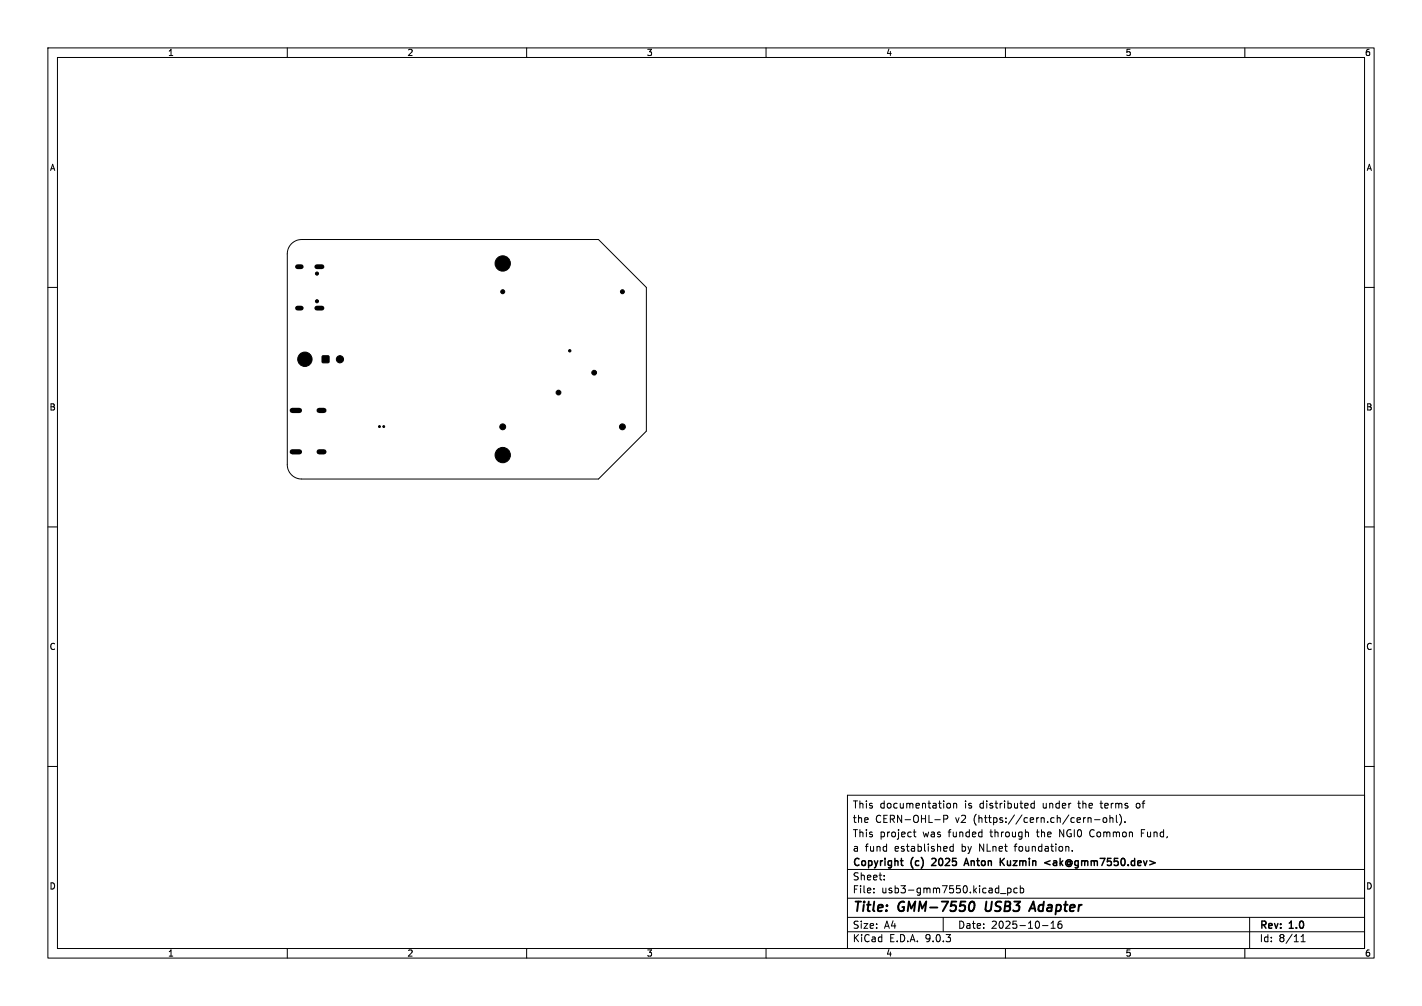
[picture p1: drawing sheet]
<svg xmlns="http://www.w3.org/2000/svg" width="297mm" height="210mm" viewBox="0 0 297 210" stroke-linecap="round" stroke-linejoin="round" font-family="sans-serif">
<defs><g id="words">
<g font-size="2.8">
<text x="178" y="190.9">Title:</text>
<text x="187.7" y="190.9">GMM-7550</text>
<text x="206.6" y="190.9">USB3</text>
<text x="216.9" y="190.9">Adapter</text>
</g>
<g font-size="2.1">
<text x="178" y="172">the</text>
<text x="178" y="169">This</text>
<text x="182.8" y="172">CERN-OHL-P</text>
<text x="183.7" y="169">documentation</text>
<text x="199.6" y="172">v2</text>
<text x="201.5" y="169">is</text>
<text x="203.5" y="172">(https://cern.ch/cern-ohl).</text>
<text x="204.7" y="169">distributed</text>
<text x="218" y="169">under</text>
<text x="225.6" y="169">the</text>
<text x="230.4" y="169">terms</text>
<text x="238" y="169">of</text>
<text x="178" y="178">a</text>
<text x="178" y="175">This</text>
<text x="180.7" y="178">fund</text>
<text x="183.7" y="175">project</text>
<text x="186.9" y="178">established</text>
<text x="192.8" y="175">was</text>
<text x="198.2" y="175">funded</text>
<text x="201" y="178">by</text>
<text x="204.7" y="178">NLnet</text>
<text x="207.1" y="175">through</text>
<text x="212.3" y="178">foundation.</text>
<text x="217" y="175">the</text>
<text x="221.8" y="175">NGI0</text>
<text x="228.3" y="175">Common</text>
<text x="239.1" y="175">Fund,</text>
<text x="178" y="184">Sheet:</text>
<text x="178" y="181.2">Copyright</text>
<text x="190.3" y="181.2">(c)</text>
<text x="195.3" y="181.2">2025</text>
<text x="202.8" y="181.2">Anton</text>
<text x="210.8" y="181.2">Kuzmin</text>
<text x="220.6" y="181.2">&lt;ak@gmm7550.dev&gt;</text>
<text x="178" y="186.7">File:</text>
<text x="184.1" y="186.7">usb3-gmm7550.kicad_pcb</text>
<text x="178" y="196.9">KiCad</text>
<text x="178" y="194.1">Size:</text>
<text x="184.7" y="194.1">A4</text>
<text x="185.7" y="196.9">E.D.A.</text>
<text x="193.3" y="196.9">9.0.3</text>
<text x="200" y="194.1">Date:</text>
<text x="207" y="194.1">2025-10-16</text>
<text x="263" y="194.3">Rev:</text>
<text x="263" y="196.9">Id:</text>
<text x="267.1" y="196.9">8/11</text>
<text x="269.4" y="194.3">1.0</text>
</g>
<g font-size="1.8">
<text x="35" y="11.9">1</text>
<text x="85" y="11.9">2</text>
<text x="135" y="11.9">3</text>
<text x="185" y="11.9">4</text>
<text x="235" y="11.9">5</text>
<text x="285" y="11.9">6</text>
<text x="10.3" y="35.9">A</text>
<text x="285.4" y="35.9">A</text>
<text x="10.3" y="85.9">B</text>
<text x="285.3" y="85.9">B</text>
<text x="10.3" y="135.9">C</text>
<text x="285.3" y="135.9">C</text>
<text x="10.3" y="185.9">D</text>
<text x="285.3" y="185.9">D</text>
<text x="35" y="199.9">1</text>
<text x="85" y="199.9">2</text>
<text x="135" y="199.9">3</text>
<text x="185" y="199.9">4</text>
<text x="235" y="199.9">5</text>
<text x="285" y="199.9">6</text>
</g>
</g></defs>
<g fill="none" stroke="#000" stroke-width=".21">
<path d="M10 10h277v190h-277zM12 12h273v186h-273zM60 10v2M110 10v2M160 10v2M210 10v2M260 10v2M60.9 50.9a3 3 0 0 1 2.1-.9h62l10 10v30l-10 10h-62a3 3 0 0 1-3-3v-44a3 3 0 0 1 .9-2.1zM10 60h2M285 60h2M10 110h2M285 110h2"/>
<path d="M10 160h2M177 166h108v32h-108zM190.7 173.7h.6M191 173.2v1.3l.3 .2M197.1 171l.7-.1 .2-.2-.1-.4-.8-.1v1.5M197.9 167.8l.3-.1 .3 .3-.1 .6h-.5M199.1 176.2v1.5M199.1 176.8l-.4-.1-.3 .3 .1 .6h.6M199.2 167.8l.2-.1 .3 .1 .1 .9M199.2 167.7v1M214.7 173.8l.1 .9M216 167.8l-.4-.1-.3 .3 .2 .6h.5"/>
<path d="M216 167.2v1.5M223.2 176.8v.9M224 177.6v.1M227.2 170.7v1M227.2 170.8l.3-.1 .3 .1 .1 .9M227.7 173.6v.7M228.6 171.1h1.1M230.5 170.8l.4-.1 .3 .3v.4l-.3 .3-.4-.1-.1-.2zM231.8 170.8l.2-.1 .4 .1 .1 .9M231.8 170.2v1.5M233.2 170.2v1.3l.2 .2M233.8 170a1.72 1.72 0 0 1 0 2.3"/>
<path d="M235 171.6v.1M237.4 167.8v.8M238.4 173.9h.5M239.1 173.2h-.7v1.5M285 160h2M60 198v2M110 198v2M160 198v2M177 194.5h108M177 191.5h108M177 187.5h108M177 181.5h108"/>
<path d="M182.5 186.3v.1M182.5 185.5v.1M184.7 183.6v.1M184.7 182.8v.1M197 191.5v3M209 186.5h1.1M210 198v2M210.5 185.4v1.5M210.5 185.5l.4-.1 .3 .3-.2 .6h-.5M212.5 185.5l-.5-.1-.3 .3 .2 .6h.6M213.1 185.5l.4-.1 .3 .3-.1 .6h-.6M213.1 184.9v1.5"/>
<path d="M217.7 193.2h1.2M219.5 193.8h.9M219.5 192.7l.5-.4v1.5M221.2 192.4a1.17 1.17 0 0 0-.1 1.3h.6l.1-.5-.3-.3h-.4l-.1 .3M260 198v2M261 191.5v6.5M271.7 196.6h.9M271.7 195.5l.5-.4v1.5"/>
</g>
<path d="M202.6 188.6l.2-.3 .4-.1a1.19 1.19 0 0 1-.5 2l-.1-.1M206 188.2l-.2 1.6 .4 .4M214.9 190.2l.9-2 .5 2M215.2 189.6h.9" fill="none" stroke="#000" stroke-width=".4"/>
<path d="M188.1 179.7h.5M194.7 179.3h-.1M195.4 179.8l-.8 .9h.9M209.1 179.8l.7 .9M209.8 179.2l-.9 .8M219.3 179.7l-1.1 .4 1.1 .4M188.5 180.7h.1M201.3 180.7l.5-1.5 .5 1.5M201.5 180.3h.7M220.1 180.2v.4" fill="none" stroke="#000" stroke-width=".3"/>
<path d="M61 85.7h1.5M61 94.3h1.5M66.7 85.7h1M66.7 94.3h1" fill="none" stroke="#000" stroke-width="1.1"/>
<g fill="#000" stroke="#000" stroke-width=".21">
<path d="M67.3 74.3h1.4v1.4h-1.4z"/>
<circle cx="66.2" cy="57.1" r=".33"/>
<circle cx="105" cy="55" r="1.6"/>
<circle cx="63.7" cy="75" r="1.5"/>
<circle cx="66.2" cy="62.9" r=".33"/>
<circle cx="71" cy="75" r=".75"/>
<circle cx="105" cy="60.9" r=".41"/>
<circle cx="119" cy="73.2" r=".25"/>
<circle cx="124.1" cy="77.8" r=".5"/>
<circle cx="130" cy="60.9" r=".42"/>
<circle cx="79.2" cy="89" r=".2"/>
<circle cx="80.2" cy="89" r=".2"/>
<circle cx="105" cy="95" r="1.6"/>
<circle cx="105" cy="89.1" r=".61"/>
<circle cx="116.6" cy="81.9" r=".5"/>
<circle cx="130" cy="89.1" r=".61"/>
</g>
<path d="M62.1 55.7h.8M66.2 55.7h1.1M62.1 64.3h.8M66.2 64.3h1.1" fill="none" stroke="#000" stroke-width="1"/>
<use href="#words"/>
</svg>
